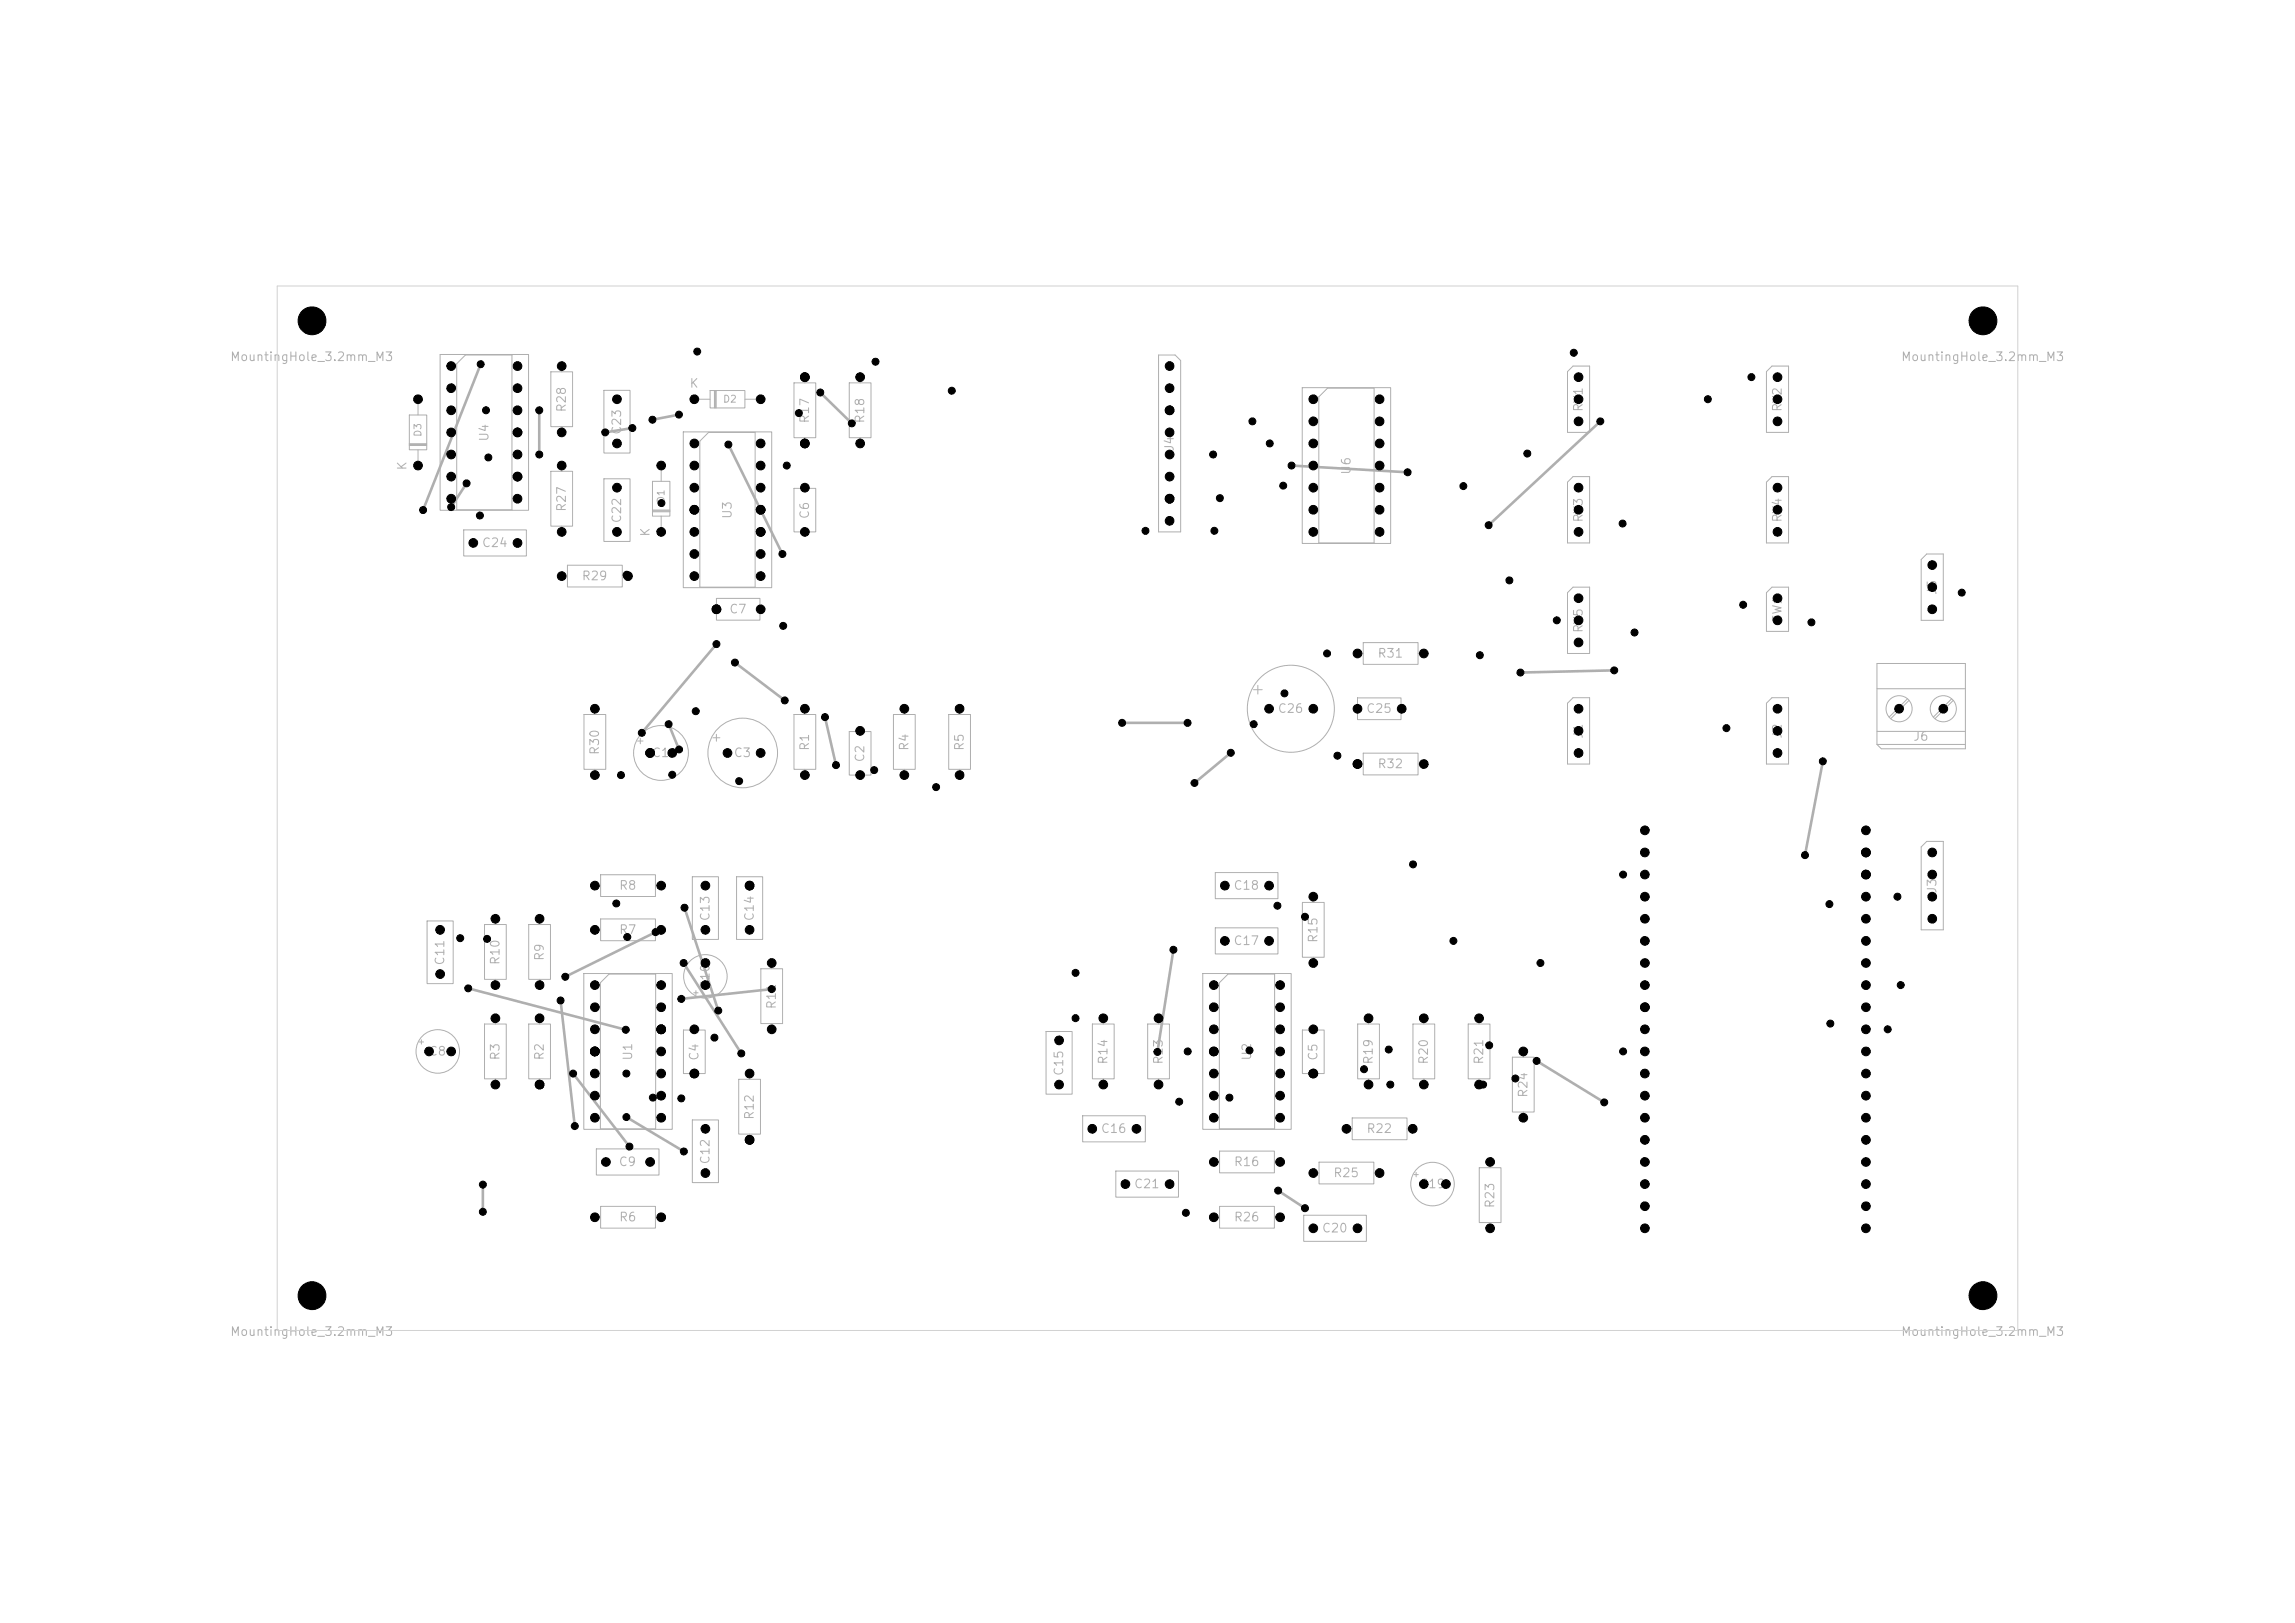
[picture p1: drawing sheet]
<svg xmlns="http://www.w3.org/2000/svg" width="297mm" height="210mm" viewBox="0 0 297 210" stroke-linecap="round" stroke-linejoin="round" font-family="sans-serif">
<defs><g id="words">
<g font-size="1.1" fill="#afafaf">
<text x="29.7" y="47">MountingHole_3.2mm_M3</text>
<text x="245.9" y="47">MountingHole_3.2mm_M3</text>
<text x="73.5" y="53.4" transform="rotate(-90 73.5 53.4)">R28</text>
<text x="89.2" y="50.4">K</text>
<text x="205.1" y="53.4" transform="rotate(-90 205.1 53.4)">RV1</text>
<text x="230.8" y="53.4" transform="rotate(-90 230.8 53.4)">RV2</text>
<text x="63.5" y="57.2" transform="rotate(-90 63.5 57.2)">U4</text>
<text x="80.7" y="56.3" transform="rotate(-90 80.7 56.3)">C23</text>
<text x="105" y="54.9" transform="rotate(-90 105 54.9)">R17</text>
<text x="112.1" y="54.9" transform="rotate(-90 112.1 54.9)">R18</text>
<text x="152.2" y="58.5" transform="rotate(-90 152.2 58.5)">J4</text>
<text x="52.9" y="60.9" transform="rotate(-90 52.9 60.9)">K</text>
<text x="175.1" y="61.5" transform="rotate(-90 175.1 61.5)">U6</text>
<text x="62.3" y="71.1">C24</text>
<text x="73.5" y="66.3" transform="rotate(-90 73.5 66.3)">R27</text>
<text x="80.7" y="67.8" transform="rotate(-90 80.7 67.8)">C22</text>
<text x="84.4" y="69.5" transform="rotate(-90 84.4 69.5)">K</text>
<text x="95" y="67.2" transform="rotate(-90 95 67.2)">U3</text>
<text x="105" y="67.2" transform="rotate(-90 105 67.2)">C6</text>
<text x="205.1" y="67.7" transform="rotate(-90 205.1 67.7)">RV3</text>
<text x="230.8" y="67.7" transform="rotate(-90 230.8 67.7)">RV4</text>
<text x="75.2" y="75.4">R29</text>
<text x="250.9" y="77.1" transform="rotate(-90 250.9 77.1)">J5</text>
<text x="94.3" y="79.7">C7</text>
<text x="205.1" y="82" transform="rotate(-90 205.1 82)">RV5</text>
<text x="230.8" y="80.7" transform="rotate(-90 230.8 80.7)">SW1</text>
<text x="178.2" y="85.4">R31</text>
<text x="165.3" y="92.5">C26</text>
<text x="176.7" y="92.5">C25</text>
<text x="205.1" y="95.7" transform="rotate(-90 205.1 95.7)">J1</text>
<text x="230.8" y="95.7" transform="rotate(-90 230.8 95.7)">J2</text>
<text x="77.8" y="97.8" transform="rotate(-90 77.8 97.8)">R30</text>
<text x="84.3" y="98.2">C1</text>
<text x="94.9" y="98.2">C3</text>
<text x="105" y="97.2" transform="rotate(-90 105 97.2)">R1</text>
<text x="112.1" y="98.7" transform="rotate(-90 112.1 98.7)">C2</text>
<text x="117.8" y="97.2" transform="rotate(-90 117.8 97.2)">R4</text>
<text x="125" y="97.2" transform="rotate(-90 125 97.2)">R5</text>
<text x="178.2" y="99.7">R32</text>
<text x="247.5" y="96.1">J6</text>
<text x="80" y="115.4">R8</text>
<text x="92.1" y="119.3" transform="rotate(-90 92.1 119.3)">C13</text>
<text x="97.8" y="119.3" transform="rotate(-90 97.8 119.3)">C14</text>
<text x="159.6" y="115.4">C18</text>
<text x="250.9" y="115.7" transform="rotate(-90 250.9 115.7)">J3</text>
<text x="57.8" y="125" transform="rotate(-90 57.8 125)">C11</text>
<text x="64.9" y="125" transform="rotate(-90 64.9 125)">R10</text>
<text x="70.6" y="124.4" transform="rotate(-90 70.6 124.4)">R9</text>
<text x="80" y="121.1">R7</text>
<text x="159.6" y="122.6">C17</text>
<text x="170.8" y="122.1" transform="rotate(-90 170.8 122.1)">R15</text>
<text x="92.1" y="128.1" transform="rotate(-90 92.1 128.1)">C10</text>
<text x="100.7" y="130.7" transform="rotate(-90 100.7 130.7)">R11</text>
<text x="55.4" y="136.9">C8</text>
<text x="64.9" y="137.3" transform="rotate(-90 64.9 137.3)">R3</text>
<text x="70.6" y="137.3" transform="rotate(-90 70.6 137.3)">R2</text>
<text x="82.1" y="137.3" transform="rotate(-90 82.1 137.3)">U1</text>
<text x="90.7" y="137.3" transform="rotate(-90 90.7 137.3)">C4</text>
<text x="143.6" y="137.8" transform="rotate(-90 143.6 137.8)">R14</text>
<text x="150.7" y="137.8" transform="rotate(-90 150.7 137.8)">R13</text>
<text x="162.2" y="137.3" transform="rotate(-90 162.2 137.3)">U2</text>
<text x="170.8" y="137.3" transform="rotate(-90 170.8 137.3)">C5</text>
<text x="177.9" y="137.8" transform="rotate(-90 177.9 137.8)">R19</text>
<text x="185.1" y="137.8" transform="rotate(-90 185.1 137.8)">R20</text>
<text x="192.2" y="137.8" transform="rotate(-90 192.2 137.8)">R21</text>
<text x="137.9" y="139.3" transform="rotate(-90 137.9 139.3)">C15</text>
<text x="197.9" y="142.1" transform="rotate(-90 197.9 142.1)">R24</text>
<text x="97.8" y="145" transform="rotate(-90 97.8 145)">R12</text>
<text x="142.4" y="146.9">C16</text>
<text x="176.8" y="146.9">R22</text>
<text x="80" y="151.2">C9</text>
<text x="92.1" y="150.7" transform="rotate(-90 92.1 150.7)">C12</text>
<text x="146.7" y="154">C21</text>
<text x="159.6" y="151.2">R16</text>
<text x="172.5" y="152.6">R25</text>
<text x="183.6" y="154">C19</text>
<text x="80" y="158.3">R6</text>
<text x="159.6" y="158.3">R26</text>
<text x="171" y="159.8">C20</text>
<text x="193.7" y="156.4" transform="rotate(-90 193.7 156.4)">R23</text>
<text x="29.7" y="173.1">MountingHole_3.2mm_M3</text>
<text x="245.9" y="173.1">MountingHole_3.2mm_M3</text>
</g>
<g font-size=".9" fill="#afafaf">
<text x="93.5" y="52.3">D2</text>
<text x="54.8" y="56.6" transform="rotate(-90 54.8 56.6)">D3</text>
<text x="86.2" y="65.2" transform="rotate(-90 86.2 65.2)">D1</text>
</g>
</g></defs>
<g fill="none" stroke="#afafaf" stroke-width=".13">
<path d="M53 53.7h2.2v4.5h-2.2zM53 57.4h2.2M53 57.5h2.2M53 57.6h2.2M54.1 51.7v2M54.1 58.2v2M57 45.9h11.4v20.1h-11.4zM60.2 45.9h6.1v20.1h-7.2v-18.9zM71.3 48.1h2.8v7.1h-2.8zM72.7 47.4v.7M72.7 55.2v.8M78.2 50.5h3.3v8.1h-3.3z"/>
<path d="M88.4 55.9h11.5v20.1h-11.5zM89.9 51.7h2M91.7 56h6v20h-7.1v-18.9zM91.9 50.5h4.5v2.3h-4.5zM92.5 50.5v2.3M92.6 50.5v2.3M92.7 50.5v2.3M96.4 51.7h2M102.8 49.5h2.8v7.1h-2.8zM104.2 48.8v.7M104.2 56.6v.8M109.9 49.5h2.8v7.1h-2.8z"/>
<path d="M111.3 48.8v.7M111.3 56.6v.8M149.9 45.9h2.2l.7 .8v22.1h-2.9zM168.5 50.2h11.5v20.1h-11.5zM170.7 51.4l1.1-1.2h6v20.1h-7.1zM202.9 48.1l.7-.7h2.1v8.6h-2.8zM229.3 47.4h2.2v8.6h-2.9v-7.9zM60 68.6h8.1v3.3h-8.1zM71.3 61h2.8v7.1h-2.8zM72.7 60.2v.8M72.7 68.1v.7M72.7 74.5h.7"/>
<path d="M73.4 73.1h7.1v2.9h-7.1zM78.2 62h3.3v8.1h-3.3zM80.5 74.5h.8M84.4 66h2.3M84.4 66.1h2.3M84.4 66.2h2.3M84.4 62.3h2.3v4.5h-2.3zM85.6 60.2v2.1M85.6 66.8v2M92.7 77.4h5.6v2.8h-5.6zM102.8 63.2h2.8v5.6h-2.8zM202.9 62.4l.7-.7h2.1v8.6h-2.8z"/>
<path d="M202.9 76.7l.7-.7h2.1v8.6h-2.8zM229.3 61.7h2.2v8.6h-2.9v-7.9zM229.3 76h2.2v5.7h-2.9v-5zM248.6 72.4l.7-.7h2.2v8.6h-2.9zM75.6 92.5h2.8v7h-2.8zM77 91.7v.8M77 99.5v.8M82.5 95.9h.7M82.9 95.5v.7M92.3 95.5h.9M92.7 95v.9M102.8 92.5h2.8v7h-2.8z"/>
<path d="M104.2 91.7v.8M104.2 99.5v.8M109.9 94.7h2.8v5.6h-2.8zM115.6 92.5h2.8v7h-2.8zM117 91.7v.8M117 99.5v.8M122.8 92.5h2.8v7h-2.8zM124.2 91.7v.8M124.2 99.5v.8M162.2 89.2h1.1M162.8 88.7v1.1M175.7 90.3h5.6v2.8h-5.6z"/>
<path d="M175.7 84.6h.7M175.7 98.9h.7M176.4 83.1h7.1v2.9h-7.1zM176.4 97.5h7.1v2.8h-7.1zM183.5 84.6h.8M183.5 98.9h.8M202.9 91l.7-.7h2.1v8.6h-2.8zM229.3 90.3h2.2v8.6h-2.9v-7.9zM242.9 85.9h11.4v11h-10.8l-.6-.6zM242.9 89.1h11.4M242.9 94.6h11.4M242.9 96.3h11.4"/>
<path d="M246.8 90.4l-2.3 2.4M247 90.6l-2.3 2.4M252.6 90.4l-2.4 2.4M252.8 90.6l-2.4 2.4M55.3 119.2h3.3v8.1h-3.3zM62.7 119.6h2.8v7.1h-2.8zM64.1 118.9v.7M68.4 119.6h2.8v7.1h-2.8zM69.8 118.9v.7M77 114.6h.7M77.7 113.2h7.1v2.8h-7.1zM77.7 118.9h7.1v2.8h-7.1z"/>
<path d="M84.8 114.6h.8M89.6 113.4h3.4v8.2h-3.4zM95.3 113.4h3.4v8.2h-3.4zM157.3 112.9h8.1v3.4h-8.1zM168.5 116.8h2.9v7.1h-2.9zM170 116v.8M249.3 108.9h2.2v11.4h-2.9v-10.7zM54.3 134.8h.5M54.5 134.5v.6M62.7 132.5h2.8v7.1h-2.8zM64.1 126.7v.8M64.1 131.8v.7"/>
<path d="M64.1 139.6v.7M68.4 132.5h2.8v7.1h-2.8zM69.8 126.7v.8M69.8 131.8v.7M69.8 139.6v.7M75.6 126h11.4v20.1h-11.4zM77 120.3h.7M77.7 127.2l1.1-1.2h6.1v20.1h-7.2zM84.8 120.3h.8M88.4 133.3h2.9v5.6h-2.9zM89.8 128.5h.5M90.1 128.2v.5"/>
<path d="M95.6 139.7h2.8v7h-2.8zM97 138.9v.8M98.5 125.4h2.8v7h-2.8zM99.9 124.6v.8M99.9 132.4v.8M135.4 133.5h3.3v8.1h-3.3zM141.4 132.5h2.8v7.1h-2.8zM142.8 131.8v.7M142.8 139.6v.7M148.5 132.5h2.8v7.1h-2.8zM149.9 131.8v.7M149.9 139.6v.7"/>
<path d="M155.7 126h11.4v20.1h-11.4zM157.3 120.1h8.1v3.3h-8.1zM158.9 126h6.1v20.1h-7.2v-18.9zM168.5 133.3h2.9v5.6h-2.9zM170 123.9v.7M175.7 132.5h2.8v7.1h-2.8zM177.1 131.8v.7M177.1 139.6v.7M182.9 132.5h2.8v7.1h-2.8zM184.3 131.8v.7M184.3 139.6v.7M190 132.5h2.8v7.1h-2.8z"/>
<path d="M191.4 131.8v.7M191.4 139.6v.7M195.7 136.8h2.8v7.1h-2.8zM197.1 136.1v.7M77 157.5h.7M77.2 148.7h8.1v3.3h-8.1zM77.7 156.1h7.1v2.8h-7.1zM84.8 157.5h.8M89.6 144.9h3.4v8.1h-3.4zM97 146.7v.8M140.1 144.4h8.1v3.4h-8.1zM144.4 151.5h8.1v3.4h-8.1z"/>
<path d="M157.1 150.4h.7M157.1 157.5h.7M157.8 148.9h7.1v2.9h-7.1zM157.8 156.1h7.1v2.8h-7.1zM164.9 150.4h.8M164.9 157.5h.8M168.7 157.2h8.1v3.4h-8.1zM170 151.8h.7M170.7 150.4h7.1v2.8h-7.1zM174.2 146.1h.8M175 144.7h7.1v2.8h-7.1zM177.8 151.8h.7"/>
<path d="M182.1 146.1h.7M183 152h.5M183.3 151.7v.6M191.4 151.1h2.9v7.1h-2.9zM192.8 150.4v.7M192.8 158.2v.7M197.1 143.9v.7"/>
<circle cx="85.5" cy="97.4" r="3.5"/>
<circle cx="96.1" cy="97.4" r="4.5"/>
<circle cx="167.1" cy="91.7" r="5.6"/>
<circle cx="245.8" cy="91.7" r="1.69"/>
<circle cx="251.5" cy="91.7" r="1.69"/>
<circle cx="56.7" cy="136" r="2.82"/>
<circle cx="91.3" cy="126.3" r="2.82"/>
<circle cx="185.4" cy="153.2" r="2.82"/>
</g>
<g fill="none" stroke="#afafaf" stroke-width=".34">
<path d="M62.2 47.1l-7.4 18.9M69.8 53.1v5.7M81.8 55.4l-3.5 .6M87.9 53.7l-3.5 .6M94.3 57.5l7 14.2M106.2 50.8l4 4M207.1 54.5l-14.4 13.5M60.4 62.5l-2 3.1M167.1 60.2l15.1 .9M86.5 93.7l1.4 3.3M92.7 83.3l-9.6 11.5M95.1 85.7l6.5 4.9"/>
<path d="M106.8 92.8l1.4 6.2M145.2 93.5h8.5M159.3 97.4l-4.7 3.9M208.9 86.7l-12.1 .3M235.9 98.5l-2.3 12.1M88.6 117.5l4.4 13.3M60.6 127.9l20.4 5.3M72.5 129.5l1.9 16.2M74.2 138.9l7.3 9.5M84.8 120.6l-11.6 5.8M88.5 124.6l7.4 11.7M99.9 128l-11.7 1.3"/>
<path d="M151.9 122.9l-2.1 13.2M198.9 137.3l8.7 5.3M62.5 153.3v3.5M81.1 144.5l7.4 4.5M165.4 154.1l3.5 2.2"/>
</g>
<path d="M35.9 37h225.2v135.2h-225.2z" fill="none" stroke="#d0d2cd" stroke-width=".13"/>
<g fill="#000" stroke="#000" stroke-width=".13">
<circle cx="40.4" cy="41.5" r="1.8"/>
<circle cx="54.1" cy="51.7" r=".56"/>
<circle cx="58.4" cy="47.4" r=".56"/>
<circle cx="58.4" cy="56" r=".56"/>
<circle cx="58.4" cy="53.1" r=".56"/>
<circle cx="58.4" cy="50.2" r=".56"/>
<circle cx="58.4" cy="58.8" r=".56"/>
<circle cx="62.2" cy="47.1" r=".45"/>
<circle cx="62.9" cy="53.1" r=".45"/>
<circle cx="63.2" cy="59.2" r=".45"/>
<circle cx="67" cy="47.4" r=".56"/>
<circle cx="67" cy="56" r=".56"/>
<circle cx="67" cy="53.1" r=".56"/>
<circle cx="67" cy="50.2" r=".56"/>
<circle cx="67" cy="58.8" r=".56"/>
<circle cx="69.8" cy="53.1" r=".45"/>
<circle cx="69.8" cy="58.8" r=".45"/>
<circle cx="72.7" cy="47.4" r=".56"/>
<circle cx="72.7" cy="56" r=".56"/>
<circle cx="78.3" cy="56" r=".45"/>
<circle cx="79.8" cy="51.7" r=".56"/>
<circle cx="79.8" cy="57.4" r=".56"/>
<circle cx="81.8" cy="55.4" r=".45"/>
<circle cx="84.4" cy="54.3" r=".45"/>
<circle cx="87.9" cy="53.7" r=".45"/>
<circle cx="89.9" cy="51.7" r=".56"/>
<circle cx="89.9" cy="57.4" r=".56"/>
<circle cx="90.2" cy="45.5" r=".45"/>
<circle cx="94.3" cy="57.5" r=".45"/>
<circle cx="98.4" cy="51.7" r=".56"/>
<circle cx="98.4" cy="57.4" r=".56"/>
<circle cx="103.4" cy="53.4" r=".45"/>
<circle cx="104.2" cy="57.4" r=".56"/>
<circle cx="104.2" cy="48.8" r=".56"/>
<circle cx="106.2" cy="50.8" r=".45"/>
<circle cx="110.2" cy="54.8" r=".45"/>
<circle cx="111.3" cy="57.4" r=".56"/>
<circle cx="111.3" cy="48.8" r=".56"/>
<circle cx="113.3" cy="46.8" r=".45"/>
<circle cx="123.2" cy="50.6" r=".45"/>
<circle cx="151.4" cy="47.4" r=".56"/>
<circle cx="151.4" cy="56" r=".56"/>
<circle cx="151.4" cy="53.1" r=".56"/>
<circle cx="151.4" cy="50.2" r=".56"/>
<circle cx="151.4" cy="58.8" r=".56"/>
<circle cx="157" cy="58.8" r=".45"/>
<circle cx="162.1" cy="54.5" r=".45"/>
<circle cx="164.3" cy="57.4" r=".45"/>
<circle cx="170" cy="51.7" r=".56"/>
<circle cx="170" cy="54.5" r=".56"/>
<circle cx="170" cy="57.4" r=".56"/>
<circle cx="178.5" cy="51.7" r=".56"/>
<circle cx="178.5" cy="54.5" r=".56"/>
<circle cx="178.5" cy="57.4" r=".56"/>
<circle cx="197.7" cy="58.7" r=".45"/>
<circle cx="203.7" cy="45.6" r=".45"/>
<circle cx="204.3" cy="51.7" r=".56"/>
<circle cx="204.3" cy="54.5" r=".56"/>
<circle cx="204.3" cy="48.8" r=".56"/>
<circle cx="207.1" cy="54.5" r=".45"/>
<circle cx="221" cy="51.7" r=".45"/>
<circle cx="226.7" cy="48.8" r=".45"/>
<circle cx="230" cy="51.7" r=".56"/>
<circle cx="230" cy="54.5" r=".56"/>
<circle cx="230" cy="48.8" r=".56"/>
<circle cx="256.6" cy="41.5" r="1.8"/>
<circle cx="54.1" cy="60.2" r=".56"/>
<circle cx="54.8" cy="66" r=".45"/>
<circle cx="58.4" cy="64.5" r=".56"/>
<circle cx="58.4" cy="61.7" r=".56"/>
<circle cx="58.4" cy="65.6" r=".45"/>
<circle cx="60.4" cy="62.5" r=".45"/>
<circle cx="61.2" cy="70.3" r=".56"/>
<circle cx="62.1" cy="66.7" r=".45"/>
<circle cx="67" cy="64.5" r=".56"/>
<circle cx="67" cy="70.3" r=".56"/>
<circle cx="67" cy="61.7" r=".56"/>
<circle cx="72.7" cy="68.8" r=".56"/>
<circle cx="72.7" cy="60.2" r=".56"/>
<circle cx="72.7" cy="74.5" r=".56"/>
<circle cx="79.8" cy="68.8" r=".56"/>
<circle cx="79.8" cy="63.1" r=".56"/>
<circle cx="81.1" cy="74.4" r=".45"/>
<circle cx="81.3" cy="74.5" r=".56"/>
<circle cx="85.6" cy="60.2" r=".56"/>
<circle cx="85.6" cy="68.8" r=".56"/>
<circle cx="85.6" cy="65.1" r=".45"/>
<circle cx="89.9" cy="60.2" r=".56"/>
<circle cx="89.9" cy="68.8" r=".56"/>
<circle cx="89.9" cy="66" r=".56"/>
<circle cx="89.9" cy="74.5" r=".56"/>
<circle cx="89.9" cy="63.1" r=".56"/>
<circle cx="89.9" cy="71.7" r=".56"/>
<circle cx="92.7" cy="78.8" r=".56"/>
<circle cx="98.4" cy="68.8" r=".56"/>
<circle cx="98.4" cy="60.2" r=".56"/>
<circle cx="98.4" cy="74.5" r=".56"/>
<circle cx="98.4" cy="66" r=".56"/>
<circle cx="98.4" cy="78.8" r=".56"/>
<circle cx="98.4" cy="63.1" r=".56"/>
<circle cx="98.4" cy="71.7" r=".56"/>
<circle cx="101.3" cy="71.7" r=".45"/>
<circle cx="101.8" cy="60.2" r=".45"/>
<circle cx="104.2" cy="68.8" r=".56"/>
<circle cx="104.2" cy="63.1" r=".56"/>
<circle cx="148.2" cy="68.7" r=".45"/>
<circle cx="151.4" cy="64.5" r=".56"/>
<circle cx="151.4" cy="67.4" r=".56"/>
<circle cx="151.4" cy="61.7" r=".56"/>
<circle cx="157.2" cy="68.7" r=".45"/>
<circle cx="157.9" cy="64.5" r=".45"/>
<circle cx="166.1" cy="62.8" r=".45"/>
<circle cx="167.1" cy="60.2" r=".45"/>
<circle cx="170" cy="60.2" r=".56"/>
<circle cx="170" cy="68.8" r=".56"/>
<circle cx="170" cy="66" r=".56"/>
<circle cx="170" cy="63.1" r=".56"/>
<circle cx="178.5" cy="68.8" r=".56"/>
<circle cx="178.5" cy="60.2" r=".56"/>
<circle cx="178.5" cy="66" r=".56"/>
<circle cx="178.5" cy="63.1" r=".56"/>
<circle cx="182.2" cy="61.1" r=".45"/>
<circle cx="189.4" cy="62.9" r=".45"/>
<circle cx="192.7" cy="68" r=".45"/>
<circle cx="195.3" cy="75.1" r=".45"/>
<circle cx="204.3" cy="68.8" r=".56"/>
<circle cx="204.3" cy="77.4" r=".56"/>
<circle cx="204.3" cy="66" r=".56"/>
<circle cx="204.3" cy="63.1" r=".56"/>
<circle cx="210" cy="67.7" r=".45"/>
<circle cx="225.6" cy="78.3" r=".45"/>
<circle cx="230" cy="68.8" r=".56"/>
<circle cx="230" cy="77.4" r=".56"/>
<circle cx="230" cy="66" r=".56"/>
<circle cx="230" cy="63.1" r=".56"/>
<circle cx="250.1" cy="73.1" r=".56"/>
<circle cx="250.1" cy="78.8" r=".56"/>
<circle cx="250.1" cy="76" r=".56"/>
<circle cx="253.9" cy="76.7" r=".45"/>
<circle cx="77" cy="91.7" r=".56"/>
<circle cx="83.1" cy="94.8" r=".45"/>
<circle cx="84.1" cy="97.4" r=".56"/>
<circle cx="86.5" cy="93.7" r=".45"/>
<circle cx="87" cy="97.4" r=".56"/>
<circle cx="87.9" cy="97" r=".45"/>
<circle cx="90" cy="92" r=".45"/>
<circle cx="92.7" cy="83.3" r=".45"/>
<circle cx="94.1" cy="97.4" r=".56"/>
<circle cx="95.1" cy="85.7" r=".45"/>
<circle cx="98.4" cy="97.4" r=".56"/>
<circle cx="101.4" cy="81" r=".45"/>
<circle cx="101.6" cy="90.6" r=".45"/>
<circle cx="104.2" cy="91.7" r=".56"/>
<circle cx="106.8" cy="92.8" r=".45"/>
<circle cx="108.2" cy="99" r=".45"/>
<circle cx="111.3" cy="94.6" r=".56"/>
<circle cx="113.1" cy="99.6" r=".45"/>
<circle cx="117" cy="91.7" r=".56"/>
<circle cx="124.2" cy="91.7" r=".56"/>
<circle cx="145.2" cy="93.5" r=".45"/>
<circle cx="153.7" cy="93.5" r=".45"/>
<circle cx="159.3" cy="97.4" r=".45"/>
<circle cx="162.2" cy="93.7" r=".45"/>
<circle cx="164.2" cy="91.7" r=".56"/>
<circle cx="166.2" cy="89.7" r=".45"/>
<circle cx="170" cy="91.7" r=".56"/>
<circle cx="171.7" cy="84.6" r=".45"/>
<circle cx="173.1" cy="97.8" r=".45"/>
<circle cx="175.7" cy="91.7" r=".56"/>
<circle cx="175.7" cy="98.9" r=".56"/>
<circle cx="175.7" cy="84.6" r=".56"/>
<circle cx="181.4" cy="91.7" r=".56"/>
<circle cx="184.3" cy="98.9" r=".56"/>
<circle cx="184.3" cy="84.6" r=".56"/>
<circle cx="191.5" cy="84.8" r=".45"/>
<circle cx="196.8" cy="87" r=".45"/>
<circle cx="201.5" cy="80.3" r=".45"/>
<circle cx="204.3" cy="91.7" r=".56"/>
<circle cx="204.3" cy="94.6" r=".56"/>
<circle cx="204.3" cy="83.1" r=".56"/>
<circle cx="204.3" cy="97.4" r=".56"/>
<circle cx="204.3" cy="80.3" r=".56"/>
<circle cx="208.9" cy="86.7" r=".45"/>
<circle cx="211.5" cy="81.8" r=".45"/>
<circle cx="223.4" cy="94.2" r=".45"/>
<circle cx="230" cy="91.7" r=".56"/>
<circle cx="230" cy="94.6" r=".56"/>
<circle cx="230" cy="97.4" r=".56"/>
<circle cx="230" cy="80.3" r=".56"/>
<circle cx="234.4" cy="80.5" r=".45"/>
<circle cx="235.9" cy="98.5" r=".45"/>
<circle cx="245.8" cy="91.7" r=".56"/>
<circle cx="251.5" cy="91.7" r=".56"/>
<circle cx="64.1" cy="118.9" r=".56"/>
<circle cx="69.8" cy="118.9" r=".56"/>
<circle cx="77" cy="100.3" r=".56"/>
<circle cx="77" cy="114.6" r=".56"/>
<circle cx="79.8" cy="116.9" r=".45"/>
<circle cx="80.4" cy="100.3" r=".45"/>
<circle cx="85.6" cy="114.6" r=".56"/>
<circle cx="87" cy="100.2" r=".45"/>
<circle cx="88.6" cy="117.5" r=".45"/>
<circle cx="91.3" cy="114.6" r=".56"/>
<circle cx="95.7" cy="101.1" r=".45"/>
<circle cx="97" cy="114.6" r=".56"/>
<circle cx="104.2" cy="100.3" r=".56"/>
<circle cx="111.3" cy="100.3" r=".56"/>
<circle cx="117" cy="100.3" r=".56"/>
<circle cx="121.1" cy="101.8" r=".45"/>
<circle cx="124.2" cy="100.3" r=".56"/>
<circle cx="154.6" cy="101.3" r=".45"/>
<circle cx="158.5" cy="114.6" r=".56"/>
<circle cx="164.2" cy="114.6" r=".56"/>
<circle cx="165.3" cy="117.2" r=".45"/>
<circle cx="168.9" cy="118.6" r=".45"/>
<circle cx="170" cy="116" r=".56"/>
<circle cx="182.9" cy="111.8" r=".45"/>
<circle cx="210.1" cy="113.2" r=".45"/>
<circle cx="212.9" cy="113.2" r=".56"/>
<circle cx="212.9" cy="116" r=".56"/>
<circle cx="212.9" cy="118.9" r=".56"/>
<circle cx="212.9" cy="107.4" r=".56"/>
<circle cx="212.9" cy="110.3" r=".56"/>
<circle cx="233.6" cy="110.6" r=".45"/>
<circle cx="236.7" cy="117" r=".45"/>
<circle cx="241.5" cy="113.2" r=".56"/>
<circle cx="241.5" cy="116" r=".56"/>
<circle cx="241.5" cy="118.9" r=".56"/>
<circle cx="241.5" cy="107.4" r=".56"/>
<circle cx="241.5" cy="110.3" r=".56"/>
<circle cx="245.6" cy="116" r=".45"/>
<circle cx="250.1" cy="113.2" r=".56"/>
<circle cx="250.1" cy="116" r=".56"/>
<circle cx="250.1" cy="118.9" r=".56"/>
<circle cx="250.1" cy="110.3" r=".56"/>
<circle cx="55.5" cy="136.1" r=".56"/>
<circle cx="57" cy="126" r=".56"/>
<circle cx="57" cy="120.3" r=".56"/>
<circle cx="58.4" cy="136.1" r=".56"/>
<circle cx="59.6" cy="121.4" r=".45"/>
<circle cx="60.6" cy="127.9" r=".45"/>
<circle cx="63" cy="121.5" r=".45"/>
<circle cx="64.1" cy="127.5" r=".56"/>
<circle cx="64.1" cy="131.8" r=".56"/>
<circle cx="69.8" cy="131.8" r=".56"/>
<circle cx="69.8" cy="127.5" r=".56"/>
<circle cx="72.5" cy="129.5" r=".45"/>
<circle cx="73.2" cy="126.4" r=".45"/>
<circle cx="74.2" cy="138.9" r=".45"/>
<circle cx="77" cy="130.3" r=".56"/>
<circle cx="77" cy="138.9" r=".56"/>
<circle cx="77" cy="136.1" r=".56"/>
<circle cx="77" cy="127.5" r=".56"/>
<circle cx="77" cy="133.2" r=".56"/>
<circle cx="77" cy="120.3" r=".56"/>
<circle cx="81" cy="133.2" r=".45"/>
<circle cx="81.1" cy="138.9" r=".45"/>
<circle cx="81.2" cy="121.2" r=".45"/>
<circle cx="84.8" cy="120.6" r=".45"/>
<circle cx="85.6" cy="130.3" r=".56"/>
<circle cx="85.6" cy="138.9" r=".56"/>
<circle cx="85.6" cy="136.1" r=".56"/>
<circle cx="85.6" cy="133.2" r=".56"/>
<circle cx="85.6" cy="127.5" r=".56"/>
<circle cx="85.6" cy="120.3" r=".56"/>
<circle cx="88.2" cy="129.3" r=".45"/>
<circle cx="88.5" cy="124.6" r=".45"/>
<circle cx="89.9" cy="138.9" r=".56"/>
<circle cx="89.9" cy="133.2" r=".56"/>
<circle cx="91.3" cy="124.6" r=".56"/>
<circle cx="91.3" cy="127.5" r=".56"/>
<circle cx="91.3" cy="120.3" r=".56"/>
<circle cx="92.5" cy="134.3" r=".45"/>
<circle cx="93" cy="130.8" r=".45"/>
<circle cx="95.9" cy="136.3" r=".45"/>
<circle cx="97" cy="138.9" r=".56"/>
<circle cx="97" cy="120.3" r=".56"/>
<circle cx="99.9" cy="124.6" r=".56"/>
<circle cx="99.9" cy="133.2" r=".56"/>
<circle cx="99.9" cy="128" r=".45"/>
<circle cx="137.1" cy="134.6" r=".56"/>
<circle cx="139.2" cy="125.9" r=".45"/>
<circle cx="139.2" cy="131.7" r=".45"/>
<circle cx="142.8" cy="131.8" r=".56"/>
<circle cx="149.8" cy="136.1" r=".45"/>
<circle cx="149.9" cy="131.8" r=".56"/>
<circle cx="151.9" cy="122.9" r=".45"/>
<circle cx="153.7" cy="136.1" r=".45"/>
<circle cx="157.1" cy="130.3" r=".56"/>
<circle cx="157.1" cy="138.9" r=".56"/>
<circle cx="157.1" cy="136.1" r=".56"/>
<circle cx="157.1" cy="127.5" r=".56"/>
<circle cx="157.1" cy="133.2" r=".56"/>
<circle cx="158.5" cy="121.7" r=".56"/>
<circle cx="161.7" cy="135.9" r=".45"/>
<circle cx="164.2" cy="121.7" r=".56"/>
<circle cx="165.7" cy="130.3" r=".56"/>
<circle cx="165.7" cy="138.9" r=".56"/>
<circle cx="165.7" cy="136.1" r=".56"/>
<circle cx="165.7" cy="127.5" r=".56"/>
<circle cx="165.7" cy="133.2" r=".56"/>
<circle cx="170" cy="138.9" r=".56"/>
<circle cx="170" cy="124.6" r=".56"/>
<circle cx="170" cy="133.2" r=".56"/>
<circle cx="176.5" cy="138.3" r=".45"/>
<circle cx="177.1" cy="131.8" r=".56"/>
<circle cx="179.7" cy="135.8" r=".45"/>
<circle cx="184.3" cy="131.8" r=".56"/>
<circle cx="188.1" cy="121.7" r=".45"/>
<circle cx="191.4" cy="131.8" r=".56"/>
<circle cx="192.7" cy="135.3" r=".45"/>
<circle cx="196.1" cy="139.6" r=".45"/>
<circle cx="197.1" cy="136.1" r=".56"/>
<circle cx="198.9" cy="137.3" r=".45"/>
<circle cx="199.4" cy="124.6" r=".45"/>
<circle cx="210.1" cy="136.1" r=".45"/>
<circle cx="212.9" cy="121.7" r=".56"/>
<circle cx="212.9" cy="130.3" r=".56"/>
<circle cx="212.9" cy="138.9" r=".56"/>
<circle cx="212.9" cy="124.6" r=".56"/>
<circle cx="212.9" cy="136.1" r=".56"/>
<circle cx="212.9" cy="127.5" r=".56"/>
<circle cx="212.9" cy="133.2" r=".56"/>
<circle cx="236.9" cy="132.4" r=".45"/>
<circle cx="241.5" cy="130.3" r=".56"/>
<circle cx="241.5" cy="121.7" r=".56"/>
<circle cx="241.5" cy="138.9" r=".56"/>
<circle cx="241.5" cy="124.6" r=".56"/>
<circle cx="241.5" cy="136.1" r=".56"/>
<circle cx="241.5" cy="127.5" r=".56"/>
<circle cx="241.5" cy="133.2" r=".56"/>
<circle cx="244.3" cy="133.2" r=".45"/>
<circle cx="246" cy="127.5" r=".45"/>
<circle cx="62.5" cy="153.3" r=".45"/>
<circle cx="62.5" cy="156.8" r=".45"/>
<circle cx="64.1" cy="140.3" r=".56"/>
<circle cx="69.8" cy="140.3" r=".56"/>
<circle cx="74.4" cy="145.7" r=".45"/>
<circle cx="77" cy="157.5" r=".56"/>
<circle cx="77" cy="144.6" r=".56"/>
<circle cx="77" cy="141.8" r=".56"/>
<circle cx="78.4" cy="150.4" r=".56"/>
<circle cx="81.1" cy="144.5" r=".45"/>
<circle cx="81.5" cy="148.4" r=".45"/>
<circle cx="84.1" cy="150.4" r=".56"/>
<circle cx="84.5" cy="142" r=".45"/>
<circle cx="85.6" cy="157.5" r=".56"/>
<circle cx="85.6" cy="144.6" r=".56"/>
<circle cx="85.6" cy="141.8" r=".56"/>
<circle cx="88.2" cy="142.1" r=".45"/>
<circle cx="88.5" cy="149" r=".45"/>
<circle cx="91.3" cy="151.8" r=".56"/>
<circle cx="91.3" cy="146.1" r=".56"/>
<circle cx="97" cy="147.5" r=".56"/>
<circle cx="137.1" cy="140.3" r=".56"/>
<circle cx="141.3" cy="146.1" r=".56"/>
<circle cx="142.8" cy="140.3" r=".56"/>
<circle cx="145.6" cy="153.2" r=".56"/>
<circle cx="147.1" cy="146.1" r=".56"/>
<circle cx="149.9" cy="140.3" r=".56"/>
<circle cx="151.4" cy="153.2" r=".56"/>
<circle cx="152.6" cy="142.6" r=".45"/>
<circle cx="153.5" cy="156.9" r=".45"/>
<circle cx="157.1" cy="157.5" r=".56"/>
<circle cx="157.1" cy="144.6" r=".56"/>
<circle cx="157.1" cy="141.8" r=".56"/>
<circle cx="157.1" cy="150.4" r=".56"/>
<circle cx="159.1" cy="142" r=".45"/>
<circle cx="165.4" cy="154.1" r=".45"/>
<circle cx="165.7" cy="157.5" r=".56"/>
<circle cx="165.7" cy="144.6" r=".56"/>
<circle cx="165.7" cy="141.8" r=".56"/>
<circle cx="165.7" cy="150.4" r=".56"/>
<circle cx="168.9" cy="156.3" r=".45"/>
<circle cx="170" cy="151.8" r=".56"/>
<circle cx="170" cy="158.9" r=".56"/>
<circle cx="174.2" cy="146.1" r=".56"/>
<circle cx="175.7" cy="158.9" r=".56"/>
<circle cx="177.1" cy="140.3" r=".56"/>
<circle cx="178.5" cy="151.8" r=".56"/>
<circle cx="179.9" cy="140.3" r=".45"/>
<circle cx="182.8" cy="146.1" r=".56"/>
<circle cx="184.3" cy="153.2" r=".56"/>
<circle cx="184.3" cy="140.3" r=".56"/>
<circle cx="187.1" cy="153.2" r=".56"/>
<circle cx="191.4" cy="140.3" r=".56"/>
<circle cx="191.9" cy="140.3" r=".45"/>
<circle cx="192.8" cy="158.9" r=".56"/>
<circle cx="192.8" cy="150.4" r=".56"/>
<circle cx="197.1" cy="144.6" r=".56"/>
<circle cx="207.6" cy="142.6" r=".45"/>
<circle cx="212.9" cy="147.5" r=".56"/>
<circle cx="212.9" cy="156.1" r=".56"/>
<circle cx="212.9" cy="153.2" r=".56"/>
<circle cx="212.9" cy="144.6" r=".56"/>
<circle cx="212.9" cy="141.8" r=".56"/>
<circle cx="212.9" cy="150.4" r=".56"/>
<circle cx="212.9" cy="158.9" r=".56"/>
<circle cx="241.5" cy="156.1" r=".56"/>
<circle cx="241.5" cy="147.5" r=".56"/>
<circle cx="241.5" cy="153.2" r=".56"/>
<circle cx="241.5" cy="144.6" r=".56"/>
<circle cx="241.5" cy="141.8" r=".56"/>
<circle cx="241.5" cy="158.9" r=".56"/>
<circle cx="241.5" cy="150.4" r=".56"/>
<circle cx="40.4" cy="167.7" r="1.8"/>
<circle cx="256.6" cy="167.7" r="1.8"/>
</g>
<use href="#words"/>
</svg>
